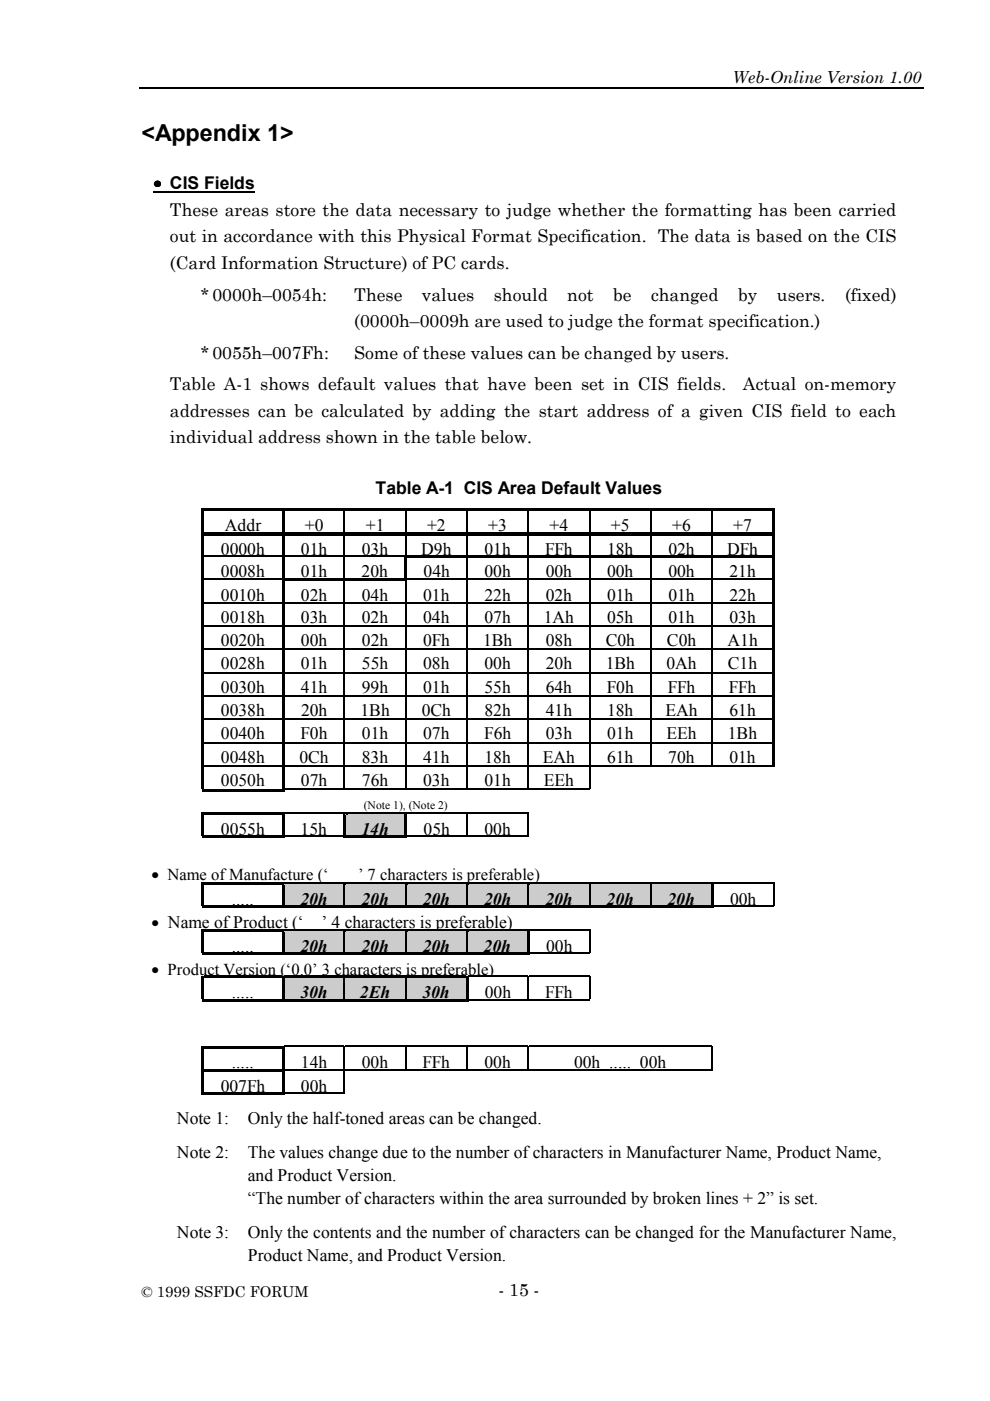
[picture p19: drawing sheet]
<svg xmlns="http://www.w3.org/2000/svg" width="210mm" height="297mm" viewBox="0 0 210 297" stroke-linecap="round" stroke-linejoin="round" font-family="sans-serif">
<defs><g id="words">
<text font-size="5" x="30" y="30">&lt;Appendix 1&gt;</text>
<g font-size="3.7">
<text x="32.6" y="40">• CIS Fields</text>
<text x="36" y="45.8">These areas store the data necessary to judge whether the formatting has been carried</text>
<text x="36" y="51.4">out in accordance with this Physical Format Specification. The data is based on the CIS</text>
<text x="36" y="57">(Card Information Structure) of PC cards.</text>
<text x="42.5" y="63.7">* 0000h–0054h:</text>
<text x="75.1" y="63.7">These</text>
<text x="89.5" y="63.7">values</text>
<text x="104.7" y="63.7">should</text>
<text x="120.3" y="63.7">not</text>
<text x="130" y="63.7">be</text>
<text x="138" y="63.7">changed</text>
<text x="156.5" y="63.7">by</text>
<text x="164.7" y="63.7">users.</text>
<text x="179.2" y="63.7">(fixed)</text>
<text x="75.1" y="69.3">(0000h–0009h are used to judge the format specification.)</text>
<text x="42.5" y="76">* 0055h–007Fh:</text>
<text x="75.1" y="76">Some of these values can be changed by users.</text>
<text x="36" y="82.7">Table A-1 shows default values that have been set in CIS fields.</text>
<text x="157.5" y="82.7">Actual on-memory</text>
<text x="36" y="88.4">addresses can be calculated by adding the start address of a given CIS field to each</text>
<text x="36" y="94">individual address shown in the table below.</text>
<text x="79.6" y="104.8">Table A-1 CIS Area Default Values</text>
<text x="47.7" y="112.5">Addr</text>
<text x="64.6" y="112.5">+0</text>
<text x="77.5" y="112.5">+1</text>
<text x="90.5" y="112.5">+2</text>
<text x="103.5" y="112.5">+3</text>
<text x="116.5" y="112.5">+4</text>
<text x="129.5" y="112.5">+5</text>
<text x="142.5" y="112.5">+6</text>
<text x="155.5" y="112.5">+7</text>
<text x="46.8" y="117.7">0000h</text>
<text x="63.8" y="117.7">01h</text>
<text x="76.7" y="117.7">03h</text>
<text x="89.3" y="117.7">D9h</text>
<text x="102.7" y="117.7">01h</text>
<text x="115.6" y="117.7">FFh</text>
<text x="128.7" y="117.7">18h</text>
<text x="141.7" y="117.7">02h</text>
<text x="154.1" y="117.7">DFh</text>
<text x="46.8" y="122.4">0008h</text>
<text x="63.8" y="122.4">01h</text>
<text x="76.7" y="122.4">20h</text>
<text x="89.8" y="122.4">04h</text>
<text x="102.7" y="122.4">00h</text>
<text x="115.7" y="122.4">00h</text>
<text x="128.7" y="122.4">00h</text>
<text x="141.7" y="122.4">00h</text>
<text x="154.7" y="122.4">21h</text>
<text x="46.8" y="127.3">0010h</text>
<text x="46.8" y="132">0018h</text>
<text x="63.8" y="127.3">02h</text>
<text x="63.8" y="132">03h</text>
<text x="76.7" y="127.3">04h</text>
<text x="76.7" y="132">02h</text>
<text x="89.7" y="127.3">01h</text>
<text x="89.7" y="132">04h</text>
<text x="102.7" y="127.3">22h</text>
<text x="102.7" y="132">07h</text>
<text x="115.3" y="132">1Ah</text>
<text x="115.7" y="127.3">02h</text>
<text x="128.7" y="132">05h</text>
<text x="128.7" y="127.3">01h</text>
<text x="141.7" y="132">01h</text>
<text x="141.7" y="127.3">01h</text>
<text x="154.7" y="132">03h</text>
<text x="154.7" y="127.3">22h</text>
<text x="46.8" y="136.9">0020h</text>
<text x="63.8" y="136.9">00h</text>
<text x="76.7" y="136.9">02h</text>
<text x="89.7" y="136.9">0Fh</text>
<text x="102.4" y="136.9">1Bh</text>
<text x="115.7" y="136.9">08h</text>
<text x="128.4" y="136.9">C0h</text>
<text x="141.4" y="136.9">C0h</text>
<text x="154.2" y="136.9">A1h</text>
<text x="46.8" y="141.9">0028h</text>
<text x="63.8" y="141.9">01h</text>
<text x="76.7" y="141.9">55h</text>
<text x="89.7" y="141.9">08h</text>
<text x="102.7" y="141.9">00h</text>
<text x="115.7" y="141.9">20h</text>
<text x="128.4" y="141.9">1Bh</text>
<text x="141.3" y="141.9">0Ah</text>
<text x="154.3" y="141.9">C1h</text>
<text x="46.8" y="146.9">0030h</text>
<text x="63.8" y="146.9">41h</text>
<text x="76.7" y="146.9">99h</text>
<text x="89.7" y="146.9">01h</text>
<text x="102.7" y="146.9">55h</text>
<text x="115.7" y="146.9">64h</text>
<text x="128.7" y="146.9">F0h</text>
<text x="141.6" y="146.9">FFh</text>
<text x="154.5" y="146.9">FFh</text>
<text x="46.8" y="151.8">0038h</text>
<text x="63.8" y="151.8">20h</text>
<text x="76.4" y="151.8">1Bh</text>
<text x="89.4" y="151.8">0Ch</text>
<text x="102.7" y="151.8">82h</text>
<text x="115.7" y="151.8">41h</text>
<text x="128.7" y="151.8">18h</text>
<text x="141.1" y="151.8">EAh</text>
<text x="154.7" y="151.8">61h</text>
<text x="46.8" y="156.8">0040h</text>
<text x="46.8" y="161.7">0048h</text>
<text x="63.5" y="161.7">0Ch</text>
<text x="63.7" y="156.8">F0h</text>
<text x="76.7" y="161.7">83h</text>
<text x="76.7" y="156.8">01h</text>
<text x="89.7" y="161.7">41h</text>
<text x="89.7" y="156.8">07h</text>
<text x="102.7" y="156.8">F6h</text>
<text x="102.7" y="161.7">18h</text>
<text x="115.1" y="161.7">EAh</text>
<text x="115.7" y="156.8">03h</text>
<text x="128.7" y="161.7">61h</text>
<text x="128.7" y="156.8">01h</text>
<text x="141.3" y="156.8">EEh</text>
<text x="141.7" y="161.7">70h</text>
<text x="154.3" y="156.8">1Bh</text>
<text x="154.7" y="161.7">01h</text>
<text x="46.8" y="166.7">0050h</text>
<text x="63.8" y="166.7">07h</text>
<text x="76.7" y="166.7">76h</text>
<text x="89.7" y="166.7">03h</text>
<text x="102.7" y="166.7">01h</text>
<text x="115.3" y="166.7">EEh</text>
<text x="46.8" y="177">0055h</text>
<text x="63.7" y="177">15h</text>
<text x="76.6" y="177">14h</text>
<text x="89.8" y="177">05h</text>
<text x="102.7" y="177">00h</text>
<text x="49.2" y="191.9">.....</text>
<text x="63.7" y="191.9">20h</text>
<text x="76.6" y="191.9">20h</text>
<text x="89.6" y="191.9">20h</text>
<text x="102.6" y="191.9">20h</text>
<text x="115.6" y="191.9">20h</text>
<text x="128.6" y="191.9">20h</text>
<text x="141.5" y="191.9">20h</text>
<text x="154.8" y="191.9">00h</text>
<text x="68.1" y="196.8">’ 4 characters is preferable)</text>
<text x="49.2" y="201.8">.....</text>
<text x="63.7" y="201.8">20h</text>
<text x="76.6" y="201.8">20h</text>
<text x="89.6" y="201.8">20h</text>
<text x="102.5" y="201.8">20h</text>
<text x="115.8" y="201.8">00h</text>
<text x="49.2" y="211.7">.....</text>
<text x="63.7" y="211.7">30h</text>
<text x="76.3" y="211.7">2Eh</text>
<text x="89.5" y="211.7">30h</text>
<text x="102.8" y="211.7">00h</text>
<text x="115.6" y="211.7">FFh</text>
<text x="49.2" y="226.5">.....</text>
<text x="63.8" y="226.5">14h</text>
<text x="76.7" y="226.5">00h</text>
<text x="89.6" y="226.5">FFh</text>
<text x="102.7" y="226.5">00h</text>
<text x="121.7" y="226.5">00h ..... 00h</text>
<text x="46.8" y="231.5">007Fh</text>
<text x="63.8" y="231.5">00h</text>
<text x="37.5" y="238.4">Note 1:</text>
<text x="52.5" y="238.4">Only the half-toned areas can be changed.</text>
<text x="37.5" y="245.4">Note 2:</text>
<text x="52.5" y="245.4">The values change due to the number of characters in Manufacturer Name, Product Name,</text>
<text x="52.5" y="250.4">and Product Version.</text>
<text x="52.5" y="255.4">“The number of characters within the area surrounded by broken lines + 2” is set.</text>
<text x="37.5" y="262.4">Note 3:</text>
<text x="52.6" y="262.4">Only the contents and the number of characters can be changed for the Manufacturer Name,</text>
<text x="52.5" y="267.4">Product Name, and Product Version.</text>
<text x="105.7" y="274.9">- 15 -</text>
</g>
<g font-size="3.5">
<text x="155.3" y="17.5">Web-Online Version 1.00</text>
<text x="32.1" y="186.6">• Name of Manufacture (‘</text>
<text x="75.9" y="186.6">’ 7 characters is preferable)</text>
<text x="32.1" y="196.8">• Name of Product (‘</text>
<text x="32.1" y="206.7">• Product Version (‘0.0’ 3 characters is preferable)</text>
</g>
<text font-size="3.2" x="30" y="275">© 1999 SSFDC FORUM</text>
<text font-size="2.5" x="77.1" y="171.6">(Note 1), (Note 2)</text>
</g></defs>
<g fill="none" stroke="#000" stroke-width=".25">
<path d="M29.5 18.8h166.3M43.3 112.9h16.5M43.3 113.4h16.5M43.3 117.9h16.5M60.3 117.9h12.6M60.6 112.9h12.3M60.6 113.4h12.3M73 108.4v4.4M73 113.6v4.1M73 118.3v4.4M73.2 117.9h12.6M73.7 112.9h12.2"/>
<path d="M73.7 113.4h12.2M86 108.4v4.4M86 113.6v4.1M86.7 112.9h12.2M86.7 113.4h12.2M99 108.4v4.4M99 113.6v4.1M99 118.3v4.4M99.7 112.9h12.2M99.7 113.4h12.2M112 108.4v4.4M112 113.6v4.1"/>
<path d="M112 118.3v4.4M112.7 112.9h12.2M112.7 113.4h12.2M125 108.4v4.4M125 113.6v4.1M125 118.3v4.4M125.7 112.9h12.2M125.7 113.4h12.2M138 108.4v4.4M138 113.6v4.1M138 118.3v4.4M138.7 112.9h12.2"/>
<path d="M138.7 113.4h12.2M151 108.4v4.4M151 113.6v4.1M151 118.3v4.4M151.7 112.9h12.1M151.7 113.4h12.1M42.8 127.8h121.5M42.8 132.7h121.5M42.8 137.7h121.5M43.3 122.8h16.5M73 123.2v4.4M73 127.9v4.7"/>
<path d="M73 132.8v4.7M73 137.8v4.7M86 123.2v4.4M86 127.9v4.7M86 132.8v4.7M86 137.8v4.7M86.3 122.8h12.6M99 123.2v4.4M99 127.9v4.7M99 132.8v4.7M99 137.8v4.7M99.2 122.8h12.7"/>
<path d="M112 123.2v4.4M112 127.9v4.7M112 132.8v4.7M112 137.8v4.7M112.2 122.8h12.7M125 123.2v4.4M125 127.9v4.7M125 132.8v4.7M125 137.8v4.7M125.2 122.8h12.7M138 123.2v4.4M138 127.9v4.7"/>
<path d="M138 132.8v4.7M138 137.8v4.7M138.1 122.8h12.8M151 123.2v4.4M151 127.9v4.7M151 132.8v4.7M151 137.8v4.7M151.1 122.8h12.7M42.8 142.6h121.5M42.8 147.6h121.5M42.8 152.5h121.5M42.8 157.5h121.5"/>
<path d="M73 142.7v4.7M73 147.7v4.7M73 152.7v4.7M73 157.6v4.7M86 142.7v4.7M86 147.7v4.7M86 152.7v4.7M86 157.6v4.7M99 142.7v4.7M99 147.7v4.7M99 152.7v4.7M99 157.6v4.7"/>
<path d="M112 142.7v4.7M112 147.7v4.7M112 152.7v4.7M112 157.6v4.7M125 142.7v4.7M125 147.7v4.7M125 152.7v4.7M125 157.6v4.7M138 142.7v4.7M138 147.7v4.7M138 152.7v4.7M138 157.6v4.7"/>
<path d="M151 142.7v4.7M151 147.7v4.7M151 152.7v4.7M151 157.6v4.7M42.8 162.4h121.5M60.3 167.4h64.9M73 162.6v4.7M86 162.6v4.7M99 162.6v4.7M112 162.6v4.7M125 162.6v4.7"/>
</g>
<path d="M32.5 40.7h21.5" fill="none" stroke="#000" stroke-width=".38"/>
<g fill="#000">
<path d="M42.8 107.8h.5v.6h-.5zM42.8 108.4h.5v4.4h-.5zM42.8 112.8h.5v.8h-.5zM42.8 113.6h.5v4.1h-.5zM42.8 117.7h.5v.6h-.5zM43.3 107.8h16.5v.5h-16.5zM59.8 107.8h.5v.6h-.5zM59.8 108.4h.5v4.4h-.5zM59.8 113.5l.5 .1zM59.8 112.8h.8v.2h-.8zM59.8 113.3h.8v.2h-.8zM59.8 113.6h.5v4.1h-.5z"/>
<path d="M59.8 117.7h.5v.6h-.5zM60.3 107.8h12.6v.5h-12.6zM72.9 108.3l.3 .1zM72.9 107.8h13v.5h-13zM72.9 113.5l.3 .1zM72.9 112.8h.8v.2h-.8zM72.9 113.3h.8v.2h-.8zM72.9 117.7h.3v.6h-.3zM85.8 117.7h.5v.6h-.5zM85.9 108.3l.3 .1zM85.9 107.8h13v.5h-13zM85.9 113.5l.3 .1z"/>
<path d="M85.9 112.8h.8v.2h-.8zM85.9 113.3h.8v.2h-.8zM86.3 117.7h12.6v.5h-12.6zM98.9 108.3l.3 .1zM98.9 107.8h13v.5h-13zM98.9 113.5l.3 .1zM98.9 112.8h.8v.2h-.8zM98.9 113.3h.8v.2h-.8zM98.9 118.2l.3 .1zM98.9 117.7h13v.5h-13zM111.9 108.3l.3 .1zM111.9 107.8h13v.5h-13z"/>
<path d="M111.9 113.5l.3 .1zM111.9 112.8h.8v.2h-.8zM111.9 113.3h.8v.2h-.8zM111.9 118.2l.3 .1zM111.9 117.7h13v.5h-13zM124.9 108.3l.3 .1zM124.9 107.8h13v.5h-13zM124.9 113.5l.3 .1zM124.9 112.8h.8v.2h-.8zM124.9 113.3h.8v.2h-.8zM124.9 118.2l.3 .1zM124.9 117.7h13v.5h-13z"/>
<path d="M137.9 108.3l.2 .1zM137.9 107.8h13v.5h-13zM137.9 113.5l.2 .1zM137.9 112.8h.8v.2h-.8zM137.9 113.3h.8v.2h-.8zM137.9 118.2l.2 .1zM137.9 117.7h13v.5h-13zM150.9 108.3l.2 .1zM150.9 107.8h12.9v.5h-12.9zM150.9 113.5l.2 .1zM150.9 112.8h.8v.2h-.8zM150.9 113.3h.8v.2h-.8z"/>
<path d="M150.9 118.2l.2 .1zM150.9 117.7h12.9v.5h-12.9zM163.8 107.8h.5v.6h-.5zM163.8 108.4h.5v4.4h-.5zM163.8 112.8h.5v.8h-.5zM163.8 113.6h.5v4.1h-.5zM163.8 117.7h.5v.6h-.5zM42.8 118.3h.5v4.4h-.5zM42.8 122.7h.5v.5h-.5zM42.8 123.2h.5v4.4h-.5zM42.8 127.9h.5v4.7h-.5zM42.8 132.8h.5v4.7h-.5z"/>
<path d="M59.8 118.3h.5v4.4h-.5zM59.8 122.7h.5v.5h-.5zM59.8 123.2h.5v4.4h-.5zM59.8 127.9h.5v4.7h-.5zM59.8 132.8h.5v4.7h-.5zM60.3 122.7h12.6v.5h-12.6zM72.9 123.2h.3zM72.9 122.7h12.9v.5h-12.9zM85.8 118.3h.5v4.4h-.5zM85.8 122.7h.5v.5h-.5zM85.9 123.2h.3zM98.9 122.7h.3v.5h-.3z"/>
<path d="M111.9 122.7h.3v.5h-.3zM124.9 122.7h.3v.5h-.3zM137.9 122.7h.2v.5h-.2zM150.9 122.7h.2v.5h-.2zM163.8 118.3h.5v4.4h-.5zM163.8 122.7h.5v.5h-.5zM163.8 123.2h.5v4.4h-.5zM163.8 127.9h.5v4.7h-.5zM163.8 132.8h.5v4.7h-.5zM42.8 137.8h.5v4.7h-.5zM42.8 142.7h.5v4.7h-.5zM42.8 147.7h.5v4.7h-.5z"/>
<path d="M42.8 152.7h.5v4.7h-.5zM59.8 137.8h.5v4.7h-.5zM59.8 142.7h.5v4.7h-.5zM59.8 147.7h.5v4.7h-.5zM59.8 152.7h.5v4.7h-.5zM163.8 137.8h.5v4.7h-.5zM163.8 142.7h.5v4.7h-.5zM163.8 147.7h.5v4.7h-.5zM163.8 152.7h.5v4.7h-.5zM42.8 157.6h.5v4.7h-.5zM42.8 162.6h.5v4.7h-.5zM42.8 167.3h17.5v.5h-17.5z"/>
<path d="M59.8 157.6h.5v4.7h-.5zM59.8 162.6h.5v4.7h-.5zM163.8 157.6h.5v4.7h-.5z"/>
</g>
<path d="M73.3 172.8h12.5v4.4h-12.5z" fill="#ccc"/>
<path d="M42.8 172.2h.5v.6h-.5zM43.3 172.2h16.5v.5h-16.5zM59.8 172.2h.5v.6h-.5zM72.8 172.2h.5v.6h-.5z" fill="#000"/>
<path d="M60.3 172.3h12.5" fill="none" stroke="#000" stroke-width=".25"/>
<path d="M73.3 172.7l.5 .1z" fill="#ccc"/>
<path d="M42.8 172.8h.5v4.4h-.5zM42.8 177.2h17.5v.5h-17.5zM59.8 172.8h.5v4.4h-.5zM72.8 172.8h.5v4.4h-.5zM72.8 177.2h13.5v.5h-13.5zM73.3 172.2h12.5v.5h-12.5zM85.8 172.2h.5v.6h-.5zM85.8 172.8h.5v4.4h-.5zM98.9 172.2h.3v.6h-.3zM111.9 172.2h.3v.6h-.3z" fill="#000"/>
<path d="M73.8 172.7h12" fill="none" stroke="#ccc" stroke-width=".21"/>
<path d="M60.3 177.3h12.5M86.3 172.3h12.6M86.3 177.3h25.9M99 172.8v4.4M99.2 172.3h12.7M112 172.8v4.4" fill="none" stroke="#000" stroke-width=".25"/>
<g fill="#ccc">
<path d="M60.3 187.6h12.6v4.4h-12.6z"/>
<path d="M73.2 187.6h12.7v4.4h-12.7z"/>
<path d="M86.2 187.6h12.7v4.4h-12.7z"/>
<path d="M99.2 187.6h12.7v4.4h-12.7z"/>
<path d="M112.2 187.6h12.7v4.4h-12.7z"/>
<path d="M125.2 187.6h12.7v4.4h-12.7z"/>
<path d="M138.1 187.6h12.7v4.4h-12.7z"/>
</g>
<path d="M42.8 187.1h.5v.5h-.5zM43.3 187.1h16.5v.5h-16.5zM59.8 187.1h.5v.5h-.5zM60.3 187.1h12.6v.5h-12.6z" fill="#000"/>
<path d="M60.3 187.6h12.6" fill="none" stroke="#ccc" stroke-width=".21"/>
<path d="M73.2 187.6h.2z" fill="#ccc"/>
<path d="M72.9 187.6h.3zM72.9 187.1h13v.5h-13z" fill="#000"/>
<path d="M73.4 187.6h12.5" fill="none" stroke="#ccc" stroke-width=".21"/>
<path d="M86.2 187.6h.2z" fill="#ccc"/>
<path d="M85.9 187.6h.3zM85.9 187.1h13v.5h-13z" fill="#000"/>
<path d="M86.4 187.6h12.5" fill="none" stroke="#ccc" stroke-width=".21"/>
<path d="M99.2 187.6h.2z" fill="#ccc"/>
<path d="M98.9 187.6h.3zM98.9 187.1h13v.5h-13z" fill="#000"/>
<path d="M99.4 187.6h12.5" fill="none" stroke="#ccc" stroke-width=".21"/>
<path d="M112.2 187.6h.2z" fill="#ccc"/>
<path d="M111.9 187.6h.3zM111.9 187.1h13v.5h-13z" fill="#000"/>
<path d="M112.4 187.6h12.5" fill="none" stroke="#ccc" stroke-width=".21"/>
<path d="M125.2 187.6h.2z" fill="#ccc"/>
<path d="M124.9 187.6h.3zM124.9 187.1h13v.5h-13z" fill="#000"/>
<path d="M125.4 187.6h12.5" fill="none" stroke="#ccc" stroke-width=".21"/>
<path d="M138.1 187.6h.3z" fill="#ccc"/>
<path d="M42.8 187.6h.5v4.4h-.5zM42.8 192h108.5v.5h-108.5zM59.8 187.6h.5v4.4h-.5zM137.9 187.6h.2zM137.9 187.1h12.9v.5h-12.9zM150.8 187.1h.5v.5h-.5zM150.8 187.6h.5v4.4h-.5zM163.9 187.1h.2v.5h-.2z" fill="#000"/>
<path d="M138.4 187.6h12.4" fill="none" stroke="#ccc" stroke-width=".21"/>
<path d="M73 187.6v4.4M86 187.6v4.4M99 187.6v4.4M112 187.6v4.4M125 187.6v4.4M138 187.6v4.4M151.3 187.2h12.6M151.3 192.2h12.8M164 187.6v4.4" fill="none" stroke="#000" stroke-width=".25"/>
<g fill="#ccc">
<path d="M60.3 197.5h12.6v4.4h-12.6z"/>
<path d="M73.2 197.5h12.7v4.4h-12.7z"/>
<path d="M86.2 197.5h12.7v4.4h-12.7z"/>
<path d="M99.2 197.5h12.6v4.4h-12.6z"/>
</g>
<path d="M42.8 197h.5v.5h-.5zM43.3 197h16.5v.5h-16.5zM59.8 197h.5v.5h-.5zM60.3 197h12.6v.5h-12.6z" fill="#000"/>
<path d="M60.3 197.5h12.6" fill="none" stroke="#ccc" stroke-width=".21"/>
<path d="M73.2 197.5h.2z" fill="#ccc"/>
<path d="M72.9 197.5h.3zM72.9 197h13v.5h-13z" fill="#000"/>
<path d="M73.4 197.5h12.5" fill="none" stroke="#ccc" stroke-width=".21"/>
<path d="M86.2 197.5h.2z" fill="#ccc"/>
<path d="M85.9 197.5h.3zM85.9 197h13v.5h-13z" fill="#000"/>
<path d="M86.4 197.5h12.5" fill="none" stroke="#ccc" stroke-width=".21"/>
<path d="M99.2 197.5h.2z" fill="#ccc"/>
<path d="M98.9 197.5h.3zM98.9 197h12.9v.5h-12.9zM111.8 197h.5v.5h-.5zM124.9 197h.3v.5h-.3zM42.8 197.5h.5v4.4h-.5zM42.8 201.9h69.5v.5h-69.5zM59.8 197.5h.5v4.4h-.5zM111.8 197.5h.5v4.4h-.5z" fill="#000"/>
<path d="M99.4 197.5h12.4" fill="none" stroke="#ccc" stroke-width=".21"/>
<path d="M73 197.5v4.4M86 197.5v4.4M99 197.5v4.4M112.3 197.1h12.6M125 197.5v4.4M112.3 202.1h12.9" fill="none" stroke="#000" stroke-width=".25"/>
<g fill="#ccc">
<path d="M60.3 207.4h12.6v4.4h-12.6z"/>
<path d="M73.2 207.4h12.7v4.4h-12.7z"/>
<path d="M86.2 207.4h12.6v4.4h-12.6z"/>
</g>
<path d="M42.8 206.9h.5v.5h-.5zM43.3 206.9h16.5v.5h-16.5zM59.8 206.9h.5v.5h-.5zM60.3 206.9h12.6v.5h-12.6z" fill="#000"/>
<path d="M60.3 207.4h12.6" fill="none" stroke="#ccc" stroke-width=".21"/>
<path d="M73.2 207.4h.2z" fill="#ccc"/>
<path d="M72.9 207.4h.3zM72.9 206.9h13v.5h-13z" fill="#000"/>
<path d="M73.4 207.4h12.5" fill="none" stroke="#ccc" stroke-width=".21"/>
<path d="M86.2 207.4h.2z" fill="#ccc"/>
<g fill="#000">
<path d="M42.8 207.4h.5v4.4h-.5zM42.8 211.8h56.5v.5h-56.5zM59.8 207.4h.5v4.4h-.5zM85.9 207.4h.3zM85.9 206.9h12.9v.5h-12.9zM98.8 206.9h.5v.5h-.5zM98.8 207.4h.5v4.4h-.5zM111.9 206.9h.3v.5h-.3zM124.9 206.9h.3v.5h-.3zM42.8 221.7h.5v.6h-.5zM42.8 222.3h.5v4.4h-.5zM42.8 226.7h.5v.5h-.5z"/>
<path d="M42.8 227.2h.5v5h-.5zM43.3 221.7h16.5v.5h-16.5zM43.3 226.7h16.5v.5h-16.5zM43.3 231.6h16.5v.6h-16.5zM59.8 221.7h.5v.6h-.5zM59.8 222.3h.5v4.4h-.5zM59.8 226.7h.5v.5h-.5zM59.8 227.2h.5v5h-.5zM72.9 221.7h.3v.6h-.3zM72.9 226.7h.3v.5h-.3zM85.9 221.7h.3v.6h-.3zM98.9 221.7h.3v.6h-.3z"/>
<path d="M111.9 221.7h.3v.6h-.3zM150.9 221.7h.2v.6h-.2z"/>
</g>
<path d="M86.4 207.4h12.4" fill="none" stroke="#ccc" stroke-width=".21"/>
<g fill="none" stroke="#000" stroke-width=".25">
<path d="M73 207.4v4.4M86 207.4v4.4M99.3 207h12.6M99.3 212h25.9M112 207.4v4.4M112.2 207h12.7M125 207.4v4.4M60.3 221.9h12.6M60.3 226.8h12.6M60.3 231.8h12.6M73 222.3v4.4M73 227.2v4.7"/>
<path d="M73.2 221.9h12.7M73.2 226.8h77.9M86 222.3v4.4M86.2 221.9h12.7M99 222.3v4.4M99.2 221.9h12.7M112 222.3v4.4M112.2 221.9h38.7M151 222.3v4.4"/>
</g>
<use href="#words"/>
</svg>
